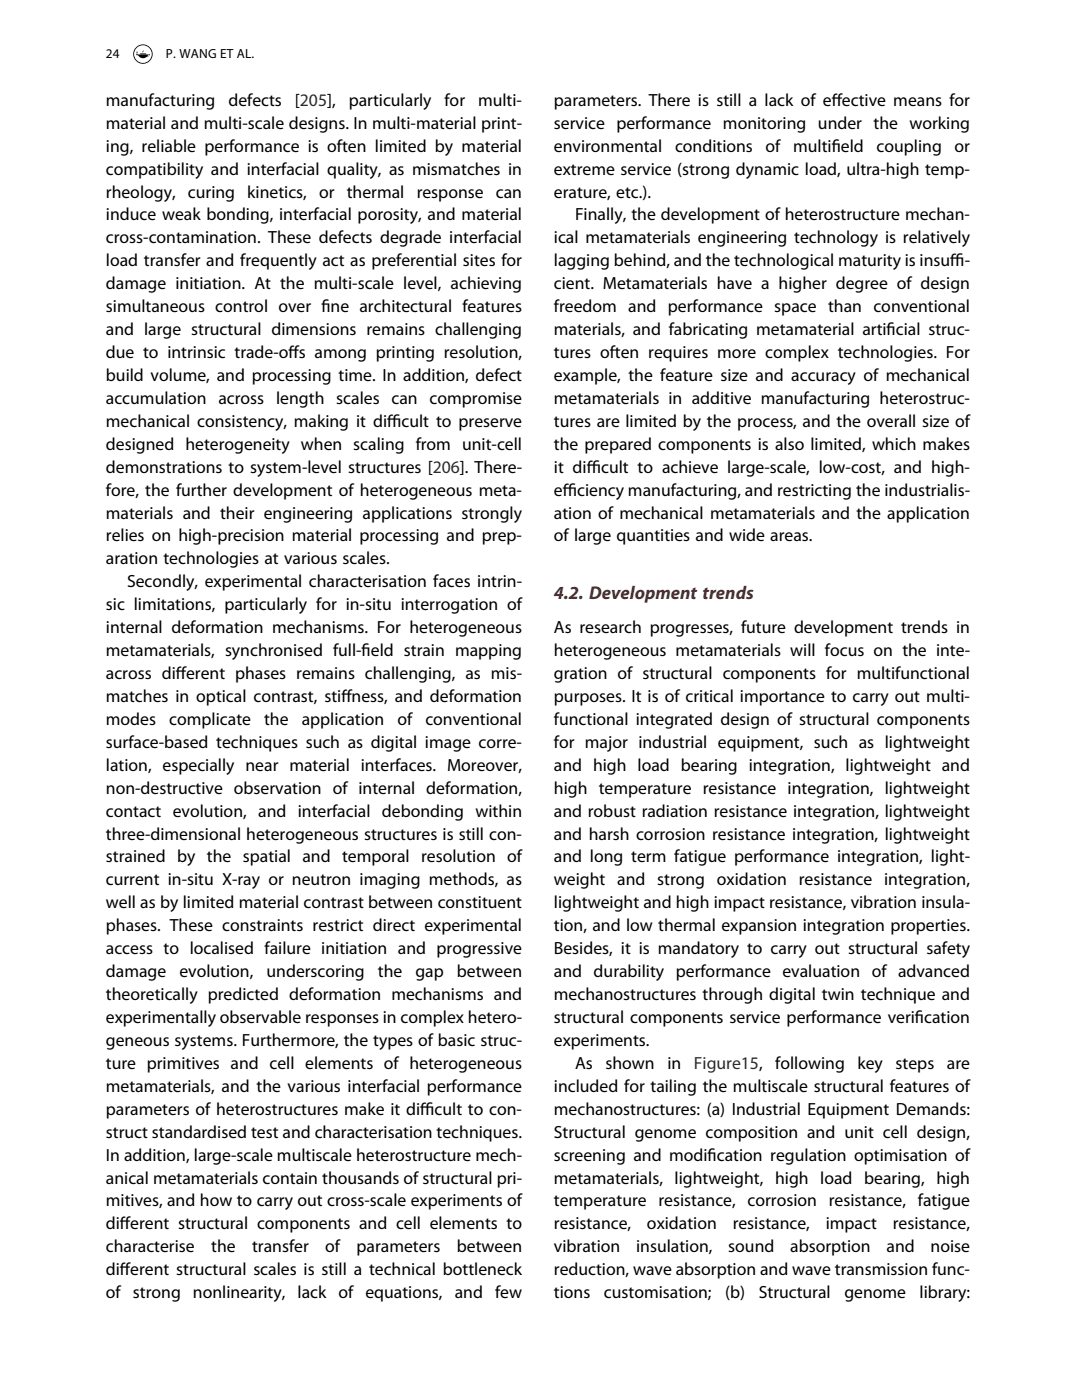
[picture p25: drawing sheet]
<svg xmlns="http://www.w3.org/2000/svg" width="215mm" height="280mm" viewBox="0 0 215 280" stroke-linecap="round" stroke-linejoin="round" font-family="sans-serif">
<defs><g id="words">
<text font-size="3.7" fill="#831f26" x="110.7" y="119.8">4.2. Development trends</text>
<g font-size="3.5">
<text x="21.2" y="21.2">manufacturing</text>
<text x="45.6" y="21.2">defects</text>
<text x="58.9" y="21.2">[205],</text>
<text x="69.7" y="21.2">particularly</text>
<text x="88.8" y="21.2">for</text>
<text x="95.5" y="21.2">multi-</text>
<text x="110.7" y="21.2">parameters. There is still a lack of ef</text>
<text x="166.2" y="21.2">fective means for</text>
<text x="21.2" y="25.8">material and multi-scale designs. In multi-material print-</text>
<text x="110.7" y="25.8">service performance monitoring under the working</text>
<text x="21.2" y="30.3">ing, reliable performance is often limited by material</text>
<text x="21.2" y="34.9">compatibility and interfacial quality, as mismatches in</text>
<text x="110.7" y="30.3">environmental</text>
<text x="110.7" y="34.9">extreme service (strong dynamic load, ultra-high temp-</text>
<text x="134.9" y="30.3">conditions</text>
<text x="153" y="30.3">of multif</text>
<text x="166.2" y="30.3">ield</text>
<text x="175.2" y="30.3">coupling</text>
<text x="190.7" y="30.3">or</text>
<text x="21.2" y="39.5">rheology, curing kinetics, or thermal response can</text>
<text x="110.7" y="39.5">erature, etc.).</text>
<text x="21.2" y="44.1">induce weak bonding, interfacial porosity, and material</text>
<text x="114.9" y="44.1">Finally, the development of heterostructure mechan-</text>
<text x="21.2" y="48.7">cross-contamination. These defects degrade interfacial</text>
<text x="21.2" y="53.3">load transfer and frequently act as preferential sites for</text>
<text x="110.7" y="48.7">ical metamaterials engineering technology is relatively</text>
<text x="110.7" y="53.3">lagging behind, and the technological maturity is insuf-</text>
<text x="189.9" y="53.3">f</text>
<text x="189.9" y="53.3">i</text>
<text x="21.2" y="57.9">damage initiation. At the multi-scale level, achieving</text>
<text x="110.7" y="57.9">cient. Metamaterials have a higher degree of design</text>
<text x="21.2" y="62.4">simultaneous control over f</text>
<text x="64.2" y="62.4">ine architectural features</text>
<text x="110.7" y="62.4">freedom and performance space than conventional</text>
<text x="21.2" y="71.6">due to intrinsic trade-of</text>
<text x="21.2" y="67">and large structural dimensions remains challenging</text>
<text x="57.7" y="71.6">fs among printing resolution,</text>
<text x="110.7" y="67">materials, and fabricating metamaterial artif</text>
<text x="110.7" y="71.6">tures often requires more complex technologies. For</text>
<text x="177.2" y="67">icial struc-</text>
<text x="21.2" y="76.2">build volume, and processing time. In addition, defect</text>
<text x="110.7" y="76.2">example, the feature size and accuracy of mechanical</text>
<text x="21.2" y="80.8">accumulation across length scales can compromise</text>
<text x="110.7" y="80.8">metamaterials in additive manufacturing heterostruc-</text>
<text x="21.2" y="85.4">mechanical consistency, making it dif</text>
<text x="21.2" y="90">designed heterogeneity when scaling from unit-cell</text>
<text x="77.4" y="85.4">f</text>
<text x="77.4" y="85.4">icult to preserve</text>
<text x="110.7" y="85.4">tures are limited by the process, and the overall size of</text>
<text x="110.7" y="90">the prepared components is also limited, which makes</text>
<text x="21.2" y="94.5">demonstrations to system-level structures [206]. There-</text>
<text x="110.7" y="94.5">it dif</text>
<text x="117.2" y="94.5">f</text>
<text x="117.2" y="94.5">icult to achieve large-scale, low-cost, and high-</text>
<text x="21.2" y="99.1">fore, the further development of heterogeneous meta-</text>
<text x="110.7" y="99.1">ef</text>
<text x="112.4" y="99.1">f</text>
<text x="112.4" y="99.1">iciency manufacturing, and restricting the industrialis-</text>
<text x="21.2" y="103.7">materials and their engineering applications strongly</text>
<text x="110.7" y="103.7">ation of mechanical metamaterials and the application</text>
<text x="21.2" y="108.3">relies on high-precision material processing and prep-</text>
<text x="21.2" y="112.9">aration technologies at various scales.</text>
<text x="110.7" y="108.3">of large quantities and wide areas.</text>
<text x="25.4" y="117.5">Secondly, experimental characterisation faces intrin-</text>
<text x="21.2" y="122.1">sic limitations, particularly for in-situ interrogation of</text>
<text x="21.2" y="126.6">internal deformation mechanisms. For heterogeneous</text>
<text x="21.2" y="131.2">metamaterials, synchronised full-f</text>
<text x="72.3" y="131.2">ield strain mapping</text>
<text x="110.7" y="126.6">As research progresses, future development trends in</text>
<text x="110.7" y="131.2">heterogeneous metamaterials will focus on the inte-</text>
<text x="21.2" y="135.8">across dif</text>
<text x="35.1" y="135.8">ferent phases remains challenging, as mis-</text>
<text x="110.7" y="135.8">gration of structural components for multifunctional</text>
<text x="21.2" y="140.4">matches in optical contrast, stif</text>
<text x="68.2" y="140.4">fness, and deformation</text>
<text x="110.7" y="140.4">purposes. It is of critical importance to carry out multi-</text>
<text x="21.2" y="145">modes</text>
<text x="21.2" y="149.6">surface-based techniques such as digital image corre-</text>
<text x="33.8" y="145">complicate</text>
<text x="52.8" y="145">the</text>
<text x="60.3" y="145">application</text>
<text x="79.4" y="145">of</text>
<text x="85" y="145">conventional</text>
<text x="110.7" y="145">functional integrated design of structural components</text>
<text x="110.7" y="149.6">for major industrial equipment, such as lightweight</text>
<text x="21.2" y="154.2">lation, especially near material interfaces. Moreover,</text>
<text x="110.7" y="154.2">and high load bearing integration, lightweight and</text>
<text x="21.2" y="158.7">non-destructive observation of internal deformation,</text>
<text x="110.7" y="158.8">high temperature resistance integration, lightweight</text>
<text x="21.2" y="163.3">contact evolution, and interfacial debonding within</text>
<text x="21.2" y="167.9">three-dimensional heterogeneous structures is still con-</text>
<text x="110.7" y="163.3">and robust radiation resistance integration, lightweight</text>
<text x="110.7" y="167.9">and harsh corrosion resistance integration, lightweight</text>
<text x="21.2" y="172.5">strained by the spatial and temporal resolution of</text>
<text x="110.7" y="172.5">and long term fatigue performance integration, light-</text>
<text x="21.2" y="177.1">current in-situ X-ray or neutron imaging methods, as</text>
<text x="110.7" y="177.1">weight and strong oxidation resistance integration,</text>
<text x="21.2" y="181.7">well as by limited material contrast between constituent</text>
<text x="110.7" y="181.7">lightweight and high impact resistance, vibration insula-</text>
<text x="21.2" y="186.3">phases. These constraints restrict direct experimental</text>
<text x="21.2" y="190.9">access to localised failure initiation and progressive</text>
<text x="110.7" y="186.3">tion, and low thermal expansion integration properties.</text>
<text x="110.7" y="190.9">Besides, it is mandatory to carry out structural safety</text>
<text x="21.2" y="195.4">damage</text>
<text x="35.8" y="195.4">evolution,</text>
<text x="53.3" y="195.4">underscoring</text>
<text x="75.5" y="195.4">the</text>
<text x="83" y="195.4">gap</text>
<text x="91.3" y="195.4">between</text>
<text x="110.7" y="195.4">and durability performance evaluation of advanced</text>
<text x="21.2" y="200">theoretically predicted deformation mechanisms and</text>
<text x="110.7" y="200">mechanostructures through digital twin technique and</text>
<text x="21.2" y="204.6">experimentally observable responses in complex hetero-</text>
<text x="21.2" y="209.2">geneous systems. Furthermore, the types of basic struc-</text>
<text x="110.7" y="204.6">structural components service performance verif</text>
<text x="110.7" y="209.2">experiments.</text>
<text x="182.8" y="204.6">ication</text>
<text x="21.2" y="213.8">ture primitives and cell elements of heterogeneous</text>
<text x="114.9" y="213.8">As</text>
<text x="121" y="213.8">shown</text>
<text x="133.4" y="213.8">in</text>
<text x="154.9" y="213.8">following</text>
<text x="171.3" y="213.8">key</text>
<text x="179" y="213.8">steps</text>
<text x="189.2" y="213.8">are</text>
<text x="21.2" y="218.4">metamaterials, and the various interfacial performance</text>
<text x="110.7" y="218.4">included for tailing the multiscale structural features of</text>
<text x="21.2" y="223">parameters of heterostructures make it dif</text>
<text x="21.2" y="227.5">struct standardised test and characterisation techniques.</text>
<text x="84" y="223">f</text>
<text x="84" y="223">icult to con-</text>
<text x="110.7" y="223">mechanostructures: (a) Industrial Equipment Demands:</text>
<text x="110.7" y="227.5">Structural genome composition and unit cell design,</text>
<text x="21.2" y="232.1">In addition, large-scale multiscale heterostructure mech-</text>
<text x="110.7" y="232.1">screening and modif</text>
<text x="141.4" y="232.1">ication regulation optimisation of</text>
<text x="21.2" y="236.7">anical metamaterials contain thousands of structural pri-</text>
<text x="110.7" y="236.7">metamaterials, lightweight, high load bearing, high</text>
<text x="21.2" y="241.3">mitives, and how to carry out cross-scale experiments of</text>
<text x="21.2" y="245.9">dif</text>
<text x="24" y="245.9">ferent structural components and cell elements to</text>
<text x="110.7" y="241.3">temperature resistance, corrosion resistance, fatigue</text>
<text x="110.7" y="245.9">resistance,</text>
<text x="129.3" y="245.9">oxidation</text>
<text x="146.4" y="245.9">resistance,</text>
<text x="165" y="245.9">impact</text>
<text x="178.4" y="245.9">resistance,</text>
<text x="21.2" y="250.5">characterise</text>
<text x="42.2" y="250.5">the</text>
<text x="50.4" y="250.5">transfer</text>
<text x="65" y="250.5">of</text>
<text x="71.2" y="250.5">parameters</text>
<text x="91.3" y="250.5">between</text>
<text x="110.7" y="250.5">vibration</text>
<text x="127.1" y="250.5">insulation,</text>
<text x="145.5" y="250.5">sound</text>
<text x="157.9" y="250.5">absorption</text>
<text x="177.1" y="250.5">and</text>
<text x="185.9" y="250.5">noise</text>
<text x="21.2" y="255.1">dif</text>
<text x="24" y="255.1">ferent structural scales is still a technical bottleneck</text>
<text x="110.7" y="255.1">reduction, wave absorption and wave transmission func-</text>
<text x="21.2" y="259.6">of strong nonlinearity, lack of equations, and few</text>
<text x="110.7" y="259.6">tions</text>
<text x="120.7" y="259.6">customisation;</text>
<text x="144.9" y="259.6">(b)</text>
<text x="151.6" y="259.6">Structural</text>
<text x="168.7" y="259.6">genome</text>
<text x="183.8" y="259.6">library:</text>
</g>
<text font-size="3.5" fill="#010181" x="138.7" y="213.8">Figure15,</text>
<g font-size="2.6">
<text x="21.2" y="11.6">24</text>
<text x="33.1" y="11.6">P. WANG ET AL.</text>
</g>
</g></defs>
<g fill="#000">
<path d="M27.4 10.2v.5l-.1-.1zM27.9 10.6h1.3zM28 10.8h1.2zM28.5 10.2l.3-.1-.2 .4-.1-.1z"/>
<path d="M26.8 10.8a1.77 1.77 0 0 1 3.5 0 1.77 1.77 0 0 1-3.5 0zM26.6 10.8a1.95 1.95 0 0 0 3.9 0 1.95 1.95 0 0 0-3.9 0z"/>
<path d="M29.6 11l.3-.1-.5 .4zM27.2 10.9l.1 .1h.3a1.12 1.12 0 0 0 1.8 .3 .67 .67 0 0 0 .6-.5z"/>
</g>
<use href="#words"/>
</svg>
